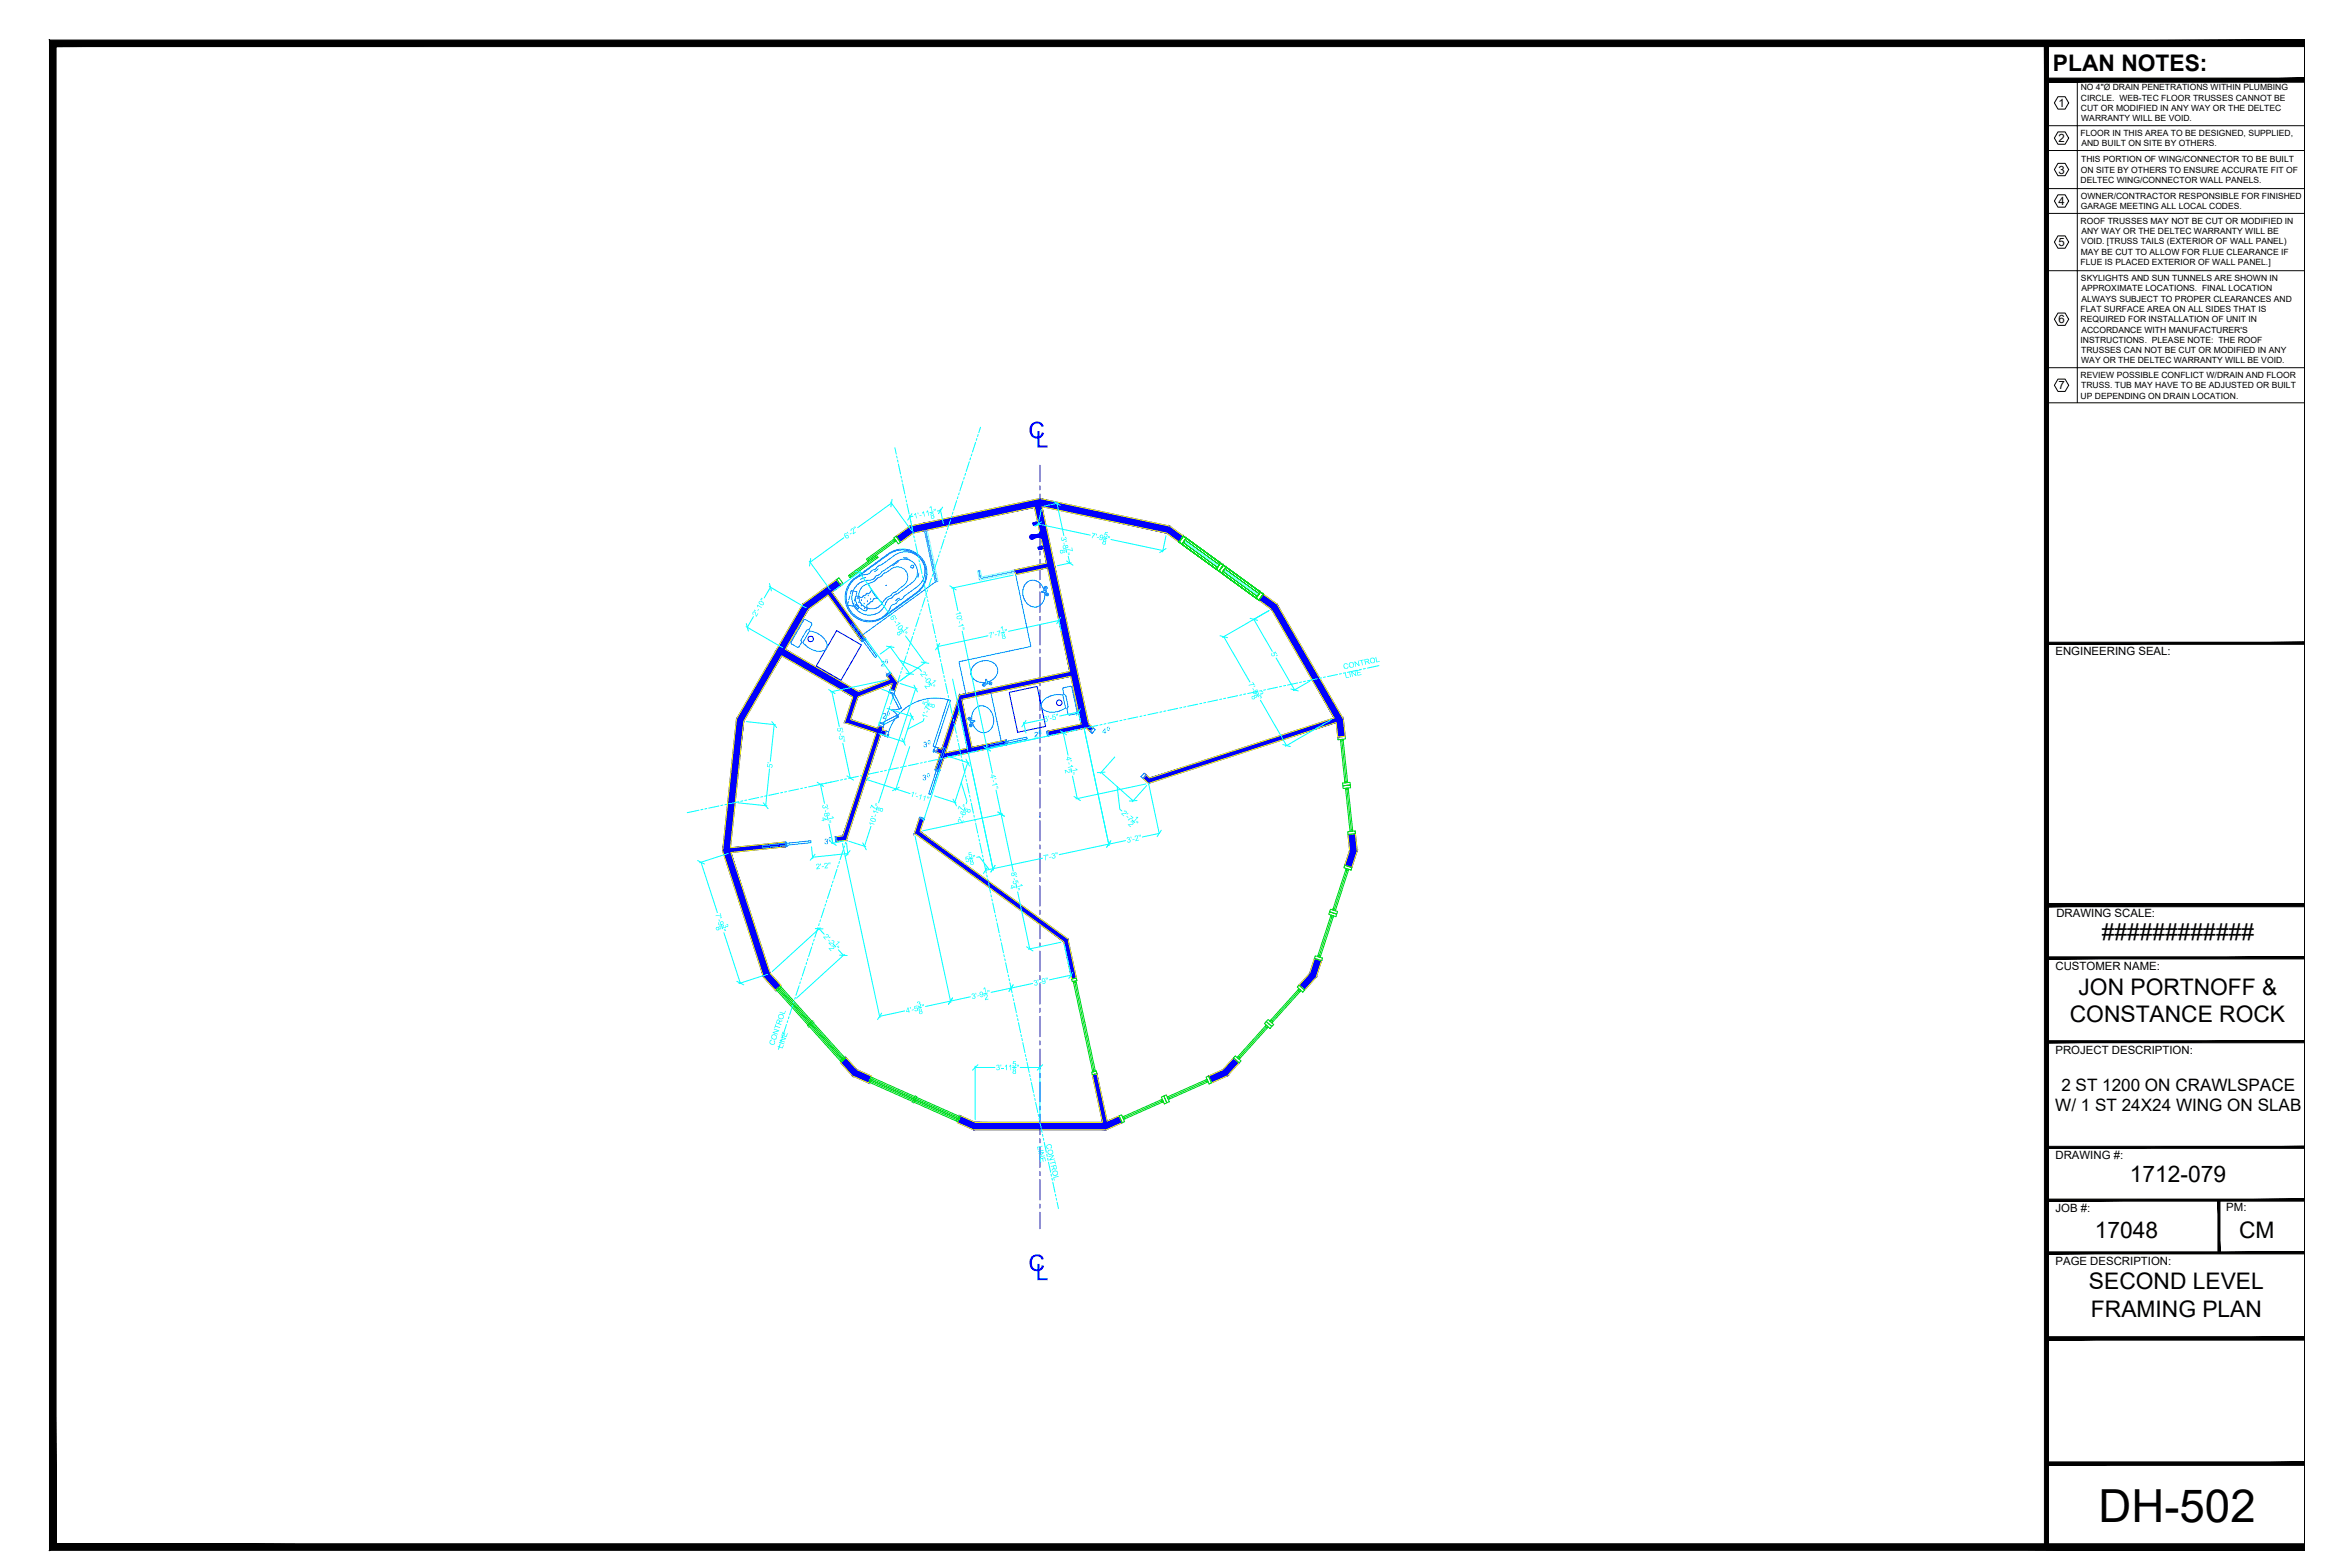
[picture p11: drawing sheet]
<svg xmlns="http://www.w3.org/2000/svg" width="914mm" height="610mm" viewBox="0 0 914 610" stroke-linecap="round" stroke-linejoin="round" font-family="sans-serif">
<defs><g id="words">
<text font-size="17.7" x="816.6" y="592">DH-502</text>
<g font-size="9.9" fill="#00f">
<text x="403" y="174.1">L</text>
<text x="403" y="498">L</text>
</g>
<g font-size="8.9">
<text x="798.8" y="27.7">PLAN NOTES:</text>
<text x="817.9" y="365.6">############</text>
<text x="808.8" y="386.9">JON PORTNOFF &amp;</text>
<text x="805.4" y="397.6">CONSTANCE ROCK</text>
<text x="828.7" y="459.8">1712-079</text>
<text x="815.2" y="481.6">17048</text>
<text x="871.2" y="481.4">CM</text>
<text x="812.8" y="501.6">SECOND LEVEL</text>
<text x="813.6" y="512.3">FRAMING PLAN</text>
</g>
<g font-size="6.7">
<text x="802.1" y="424.3">2 ST 1200 ON CRAWLSPACE</text>
<text x="799.7" y="432.3">W/ 1 ST 24X24 WING ON SLAB</text>
</g>
<g font-size="4.4">
<text x="800.9" y="41.6">1</text>
<text x="800.9" y="55.3">2</text>
<text x="800.9" y="67.5">3</text>
<text x="800.9" y="79.8">4</text>
<text x="800.9" y="95.7">5</text>
<text x="800.9" y="125.8">6</text>
<text x="800.9" y="151.5">7</text>
<text x="799.8" y="254.9">ENGINEERING SEAL:</text>
<text x="800.1" y="356.6">DRAWING SCALE:</text>
<text x="799.8" y="377.4">CUSTOMER NAME:</text>
<text x="799.8" y="409.9">PROJECT DESCRIPTION:</text>
<text x="799.8" y="451">DRAWING #:</text>
<text x="799.8" y="471.5">JOB #:</text>
<text x="866.3" y="471.2">PM:</text>
<text x="799.8" y="492">PAGE DESCRIPTION:</text>
</g>
<g font-size="3.3">
<text x="809.6" y="35.2">NO 4&quot;Ø DRAIN PENETRATIONS WITHIN PLUMBING</text>
<text x="809.7" y="39.2">CIRCLE. WEB-TEC FLOOR TRUSSES CANNOT BE</text>
<text x="809.7" y="43.2">CUT OR MODIFIED IN ANY WAY OR THE DELTEC</text>
<text x="809.8" y="47.3">WARRANTY WILL BE VOID.</text>
<text x="809.6" y="52.9">FLOOR IN THIS AREA TO BE DESIGNED, SUPPLIED,</text>
<text x="809.9" y="56.9">AND BUILT ON SITE BY OTHERS.</text>
<text x="809.8" y="63.1">THIS PORTION OF WING/CONNECTOR TO BE BUILT</text>
<text x="809.6" y="71.1">DELTEC WING/CONNECTOR WALL PANELS.</text>
<text x="809.7" y="67.1">ON SITE BY OTHERS TO ENSURE ACCURATE FIT OF</text>
<text x="809.7" y="77.4">OWNER/CONTRACTOR RESPONSIBLE FOR FINISHED</text>
<text x="809.7" y="81.4">GARAGE MEETING ALL LOCAL CODES.</text>
<text x="809.6" y="87">ROOF TRUSSES MAY NOT BE CUT OR MODIFIED IN</text>
<text x="809.9" y="95">VOID. [TRUSS TAILS (EXTERIOR OF WALL PANEL)</text>
<text x="809.9" y="91">ANY WAY OR THE DELTEC WARRANTY WILL BE</text>
<text x="809.6" y="99">MAY BE CUT TO ALLOW FOR FLUE CLEARANCE IF</text>
<text x="809.6" y="103">FLUE IS PLACED EXTERIOR OF WALL PANEL.]</text>
<text x="809.7" y="109.3">SKYLIGHTS AND SUN TUNNELS ARE SHOWN IN</text>
<text x="809.9" y="113.3">APPROXIMATE LOCATIONS. FINAL LOCATION</text>
<text x="809.9" y="117.3">ALWAYS SUBJECT TO PROPER CLEARANCES AND</text>
<text x="809.6" y="121.3">FLAT SURFACE AREA ON ALL SIDES THAT IS</text>
<text x="809.6" y="125.4">REQUIRED FOR INSTALLATION OF UNIT IN</text>
<text x="809.9" y="129.4">ACCORDANCE WITH MANUFACTURER'S</text>
<text x="809.6" y="133.4">INSTRUCTIONS. PLEASE NOTE: THE ROOF</text>
<text x="809.8" y="137.4">TRUSSES CAN NOT BE CUT OR MODIFIED IN ANY</text>
<text x="809.8" y="141.4">WAY OR THE DELTEC WARRANTY WILL BE VOID.</text>
<text x="809.6" y="147.1">REVIEW POSSIBLE CONFLICT W/DRAIN AND FLOOR</text>
<text x="809.6" y="155.1">UP DEPENDING ON DRAIN LOCATION.</text>
<text x="809.8" y="151.1">TRUSS. TUB MAY HAVE TO BE ADJUSTED OR BUILT</text>
</g>
<g font-size="3.3" fill="#0ff">
<text x="355.7" y="201.8" transform="rotate(-12 355.7 201.8)">1'-11 &quot;</text>
<text x="361.7" y="199.1" transform="rotate(-12 361.7 199.1)">1</text>
<text x="362.2" y="201.9" transform="rotate(-13 362.2 201.9)">8</text>
<text x="329.3" y="209.8" transform="rotate(-36 329.3 209.8)">6'-2&quot;</text>
<text x="412.7" y="209" transform="rotate(78 412.7 209)">3'-8</text>
<text x="424.4" y="209.3" transform="rotate(12 424.4 209.3)">7'-9</text>
<text x="429.3" y="208.9" transform="rotate(12 429.3 208.9)">5</text>
<text x="412.3" y="213.9" transform="rotate(78 412.3 213.9)">8</text>
<text x="414.1" y="215.3" transform="rotate(77 414.1 215.3)">&quot;</text>
<text x="415.1" y="213.3" transform="rotate(78 415.1 213.3)">7</text>
<text x="428.7" y="211.7" transform="rotate(12 428.7 211.7)">8</text>
<text x="430.6" y="210.6" transform="rotate(13 430.6 210.6)">&quot;</text>
<text x="371.7" y="238" transform="rotate(78 371.7 238)">10'-1&quot;</text>
<text x="294.3" y="240" transform="rotate(-60 294.3 240)">2'-10&quot;</text>
<text x="346.2" y="240.2" transform="rotate(54 346.2 240.2)">6'-10 &quot;</text>
<text x="351.1" y="244.6" transform="rotate(54 351.1 244.6)">1</text>
<text x="389.4" y="245.9" transform="rotate(-12 389.4 245.9)">1</text>
<text x="348.7" y="246.2" transform="rotate(54 348.7 246.2)">8</text>
<text x="385" y="248.3" transform="rotate(-12 385 248.3)">7'-7 &quot;</text>
<text x="389.9" y="248.7" transform="rotate(-12 389.9 248.7)">8</text>
<text x="494.3" y="254.2" transform="rotate(60 494.3 254.2)">5'</text>
<text x="358" y="262.2" transform="rotate(54 358 262.2)">2'-0 &quot;</text>
<text x="522.9" y="260.4" transform="rotate(-12 522.9 260.4)">CONTROL</text>
<text x="523.5" y="263.9" transform="rotate(-12 523.5 263.9)">LINE</text>
<text x="359.6" y="266.8" transform="rotate(54 359.6 266.8)">2</text>
<text x="361.9" y="265.2" transform="rotate(54 361.9 265.2)">1</text>
<text x="485.6" y="266.2" transform="rotate(60 485.6 266.2)">7'-8 &quot;</text>
<text x="489.2" y="269.6" transform="rotate(60 489.2 269.6)">3</text>
<text x="360.7" y="274.7" transform="rotate(-72 360.7 274.7)">5</text>
<text x="362.6" y="273.6" transform="rotate(-71 362.6 273.6)">&quot;</text>
<text x="363.4" y="275.6" transform="rotate(-72 363.4 275.6)">8</text>
<text x="486.7" y="271" transform="rotate(60 486.7 271)">8</text>
<text x="360.6" y="279.6" transform="rotate(-72 360.6 279.6)">1'-7</text>
<text x="406.4" y="280.9" transform="rotate(-12 406.4 280.9)">3'-5&quot;</text>
<text x="325.6" y="283.2" transform="rotate(78 325.6 283.2)">5'-5&quot;</text>
<text x="300.5" y="298.9" transform="rotate(-84 300.5 298.9)">5'</text>
<text x="414.2" y="299.4" transform="rotate(78 414.2 299.4)">2</text>
<text x="414.6" y="294.5" transform="rotate(78 414.6 294.5)">4'-1 &quot;</text>
<text x="417" y="298.9" transform="rotate(78 417 298.9)">1</text>
<text x="385.2" y="301.4" transform="rotate(78 385.2 301.4)">4'-1&quot;</text>
<text x="354" y="309.8" transform="rotate(18 354 309.8)">1'-11&quot;</text>
<text x="319.9" y="313.1" transform="rotate(78 319.9 313.1)">3'-8 &quot;</text>
<text x="322.3" y="317.6" transform="rotate(78 322.3 317.6)">1</text>
<text x="340.6" y="315.1" transform="rotate(-72 340.6 315.1)">7</text>
<text x="343.3" y="316" transform="rotate(-72 343.3 316)">8</text>
<text x="374.6" y="315.5" transform="rotate(-72 374.6 315.5)">7</text>
<text x="377.4" y="316.4" transform="rotate(-72 377.4 316.4)">8</text>
<text x="436.2" y="316.6" transform="rotate(41 436.2 316.6)">2'-7</text>
<text x="319.5" y="318.1" transform="rotate(78 319.5 318.1)">4</text>
<text x="340" y="321.6" transform="rotate(-72 340 321.6)">10'-1 &quot;</text>
<text x="374.5" y="320.4" transform="rotate(-72 374.5 320.4)">2'-6 &quot;</text>
<text x="438.8" y="320.8" transform="rotate(41 438.8 320.8)">2</text>
<text x="440.7" y="318.7" transform="rotate(41 440.7 318.7)">1</text>
<text x="440.9" y="320.8" transform="rotate(42 440.9 320.8)">&quot;</text>
<text x="438.6" y="327.9" transform="rotate(-12 438.6 327.9)">3'-2&quot;</text>
<text x="377" y="333.8" transform="rotate(-12 377 333.8)">5</text>
<text x="406.2" y="334.8" transform="rotate(-12 406.2 334.8)">7'-3&quot;</text>
<text x="317.6" y="338.2" transform="rotate(-6 317.6 338.2)">2'-2&quot;</text>
<text x="377.6" y="336.6" transform="rotate(-12 377.6 336.6)">8</text>
<text x="393.3" y="339.5" transform="rotate(78 393.3 339.5)">8'-5 &quot;</text>
<text x="392.9" y="344.5" transform="rotate(78 392.9 344.5)">4</text>
<text x="395.7" y="343.9" transform="rotate(78 395.7 343.9)">1</text>
<text x="278.3" y="355.7" transform="rotate(72 278.3 355.7)">7'-9</text>
<text x="281.1" y="359.8" transform="rotate(72 281.1 359.8)">3</text>
<text x="278.4" y="360.7" transform="rotate(72 278.4 360.7)">8</text>
<text x="280.2" y="361.8" transform="rotate(73 280.2 361.8)">&quot;</text>
<text x="320.2" y="364.5" transform="rotate(48 320.2 364.5)">2'-2</text>
<text x="322.3" y="368.9" transform="rotate(48 322.3 368.9)">2</text>
<text x="324.5" y="367.1" transform="rotate(47 324.5 367.1)">1</text>
<text x="324.5" y="369.2" transform="rotate(47 324.5 369.2)">&quot;</text>
<text x="402.4" y="383.5" transform="rotate(-12 402.4 383.5)">3'-9&quot;</text>
<text x="378.2" y="388.7" transform="rotate(-12 378.2 388.7)">3'-9</text>
<text x="382.6" y="386.3" transform="rotate(-12 382.6 386.3)">1</text>
<text x="383.2" y="389.1" transform="rotate(-13 383.2 389.1)">2</text>
<text x="384.5" y="387.4" transform="rotate(-13 384.5 387.4)">&quot;</text>
<text x="352.7" y="394.2" transform="rotate(-12 352.7 394.2)">4'-5 &quot;</text>
<text x="357" y="391.8" transform="rotate(-12 357 391.8)">3</text>
<text x="357.6" y="394.6" transform="rotate(-12 357.6 394.6)">8</text>
<text x="301.2" y="406.9" transform="rotate(-71 301.2 406.9)">CONTROL</text>
<text x="304.5" y="408.1" transform="rotate(-71 304.5 408.1)">LINE</text>
<text x="387.5" y="416.3">3'-11 &quot;</text>
<text x="393.9" y="414.9">5</text>
<text x="393.9" y="417.8">8</text>
<text x="403.5" y="446" transform="rotate(77 403.5 446)">LINE</text>
<text x="406.9" y="445.2" transform="rotate(77 406.9 445.2)">CONTROL</text>
</g>
<g font-size="3.3" fill="#007fff">
<text x="342.7" y="259.2">2</text>
<text x="343.3" y="279.5">2</text>
<text x="402.4" y="286.9">2</text>
<text x="428.9" y="285.5">4</text>
<text x="359.2" y="290.7">3</text>
<text x="358.9" y="303.5">3</text>
<text x="320.7" y="328.4">3</text>
</g>
<g font-size="2.5" fill="#007fff">
<text x="344.4" y="258">6</text>
<text x="345" y="278.3">0</text>
<text x="404.1" y="285.7">6</text>
<text x="430.6" y="284.3">0</text>
<text x="360.9" y="289.5">0</text>
<text x="360.6" y="302.4">0</text>
<text x="322.4" y="327.2">0</text>
</g>
</g></defs>
<g fill="none" stroke="#0d0" stroke-width=".39">
<path d="M337.1 217.5l11-7.9 .6 .8-10.9 8zM337.6 217.2l.6 .8M340.6 216.3l.6 .9M340.9 216.7l-10.1 7.3M347.6 209.9l.6 .8M347.8 209.3l.9-.7 1.7 2.4-.9 .6zM348 210.3l-10.1 7.3M458.8 210.9l15.5 11.3zM459.9 211.7h.1M460.4 211l13.4 9.6zM460.5 208.6h.1M460.5 208.6l15.5 11.2-1.7 2.4-15.5-11.3z"/>
<path d="M460.5 208.6l15.5 11.2-1.7 2.4 1.7-2.4M460.5 208.6l-1.7 2.3 1.7-2.3 15.5 11.2-1.7 2.4-15.5-11.3zM460.5 208.6l31 22.5M461 211.4h.1M461 210.1h.1M461 210.1l13.4 9.7-.6 .8-13.4-9.6zM461 210.1l13.4 9.7-.6 .8 .6-.8M461 210.1l-.6 .9 .6-.9 13.4 9.7-.6 .8-13.4-9.6zM461 210.1l13.4 9.7M461.6 209.3l-1.7 2.4 1.7-2.4M461.6 209.3l13.3 9.7-1.7 2.4-13.3-9.7 1.7-2.4 13.3 9.7-1.7 2.4 1.7-2.4-1.7 2.4-13.3-9.7zM461.6 209.3h.1"/>
<path d="M461.6 210.5l-.6 .9 .6-.9M461.6 210.5l12.2 8.9-.6 .9-12.2-8.9 .6-.9 12.2 8.9-.6 .9 .6-.9-.6 .9-12.2-8.9zM461.6 210.5h.1M473.8 219.4h.1M474.4 219.8h.1M474.9 219h.1M476 219.8h.1M476 219.8l15.5 11.3-1.7 2.4-15.5-11.3zM476 219.8l15.5 11.3-1.7 2.4 1.7-2.4M476 219.8l-1.7 2.4 1.7-2.4 15.5 11.3-1.7 2.4-15.5-11.3zM325.6 225.4l.8-.6 1.7 2.4-.8 .6zM330.1 223.9l10.9-7.9 .6 .9-10.9 7.9z"/>
<path d="M330.5 223.6l.7 .9M473.2 221.4h.1M473.2 220.3h.1M474.3 222.2l15.5 11.3zM475.4 223h.1M475.9 222.2l13.4 9.7zM476.5 222.6h.1M476.6 221.4h.1M476.6 221.4l13.3 9.7-.6 .8-13.4-9.7zM476.6 221.4l13.3 9.7-.6 .8 .6-.8M476.6 221.4l-.7 .8 .7-.8 13.3 9.7-.6 .8-13.4-9.7zM476.6 221.4l13.3 9.7"/>
<path d="M477.1 220.6l-1.7 2.4 1.7-2.4M477.1 220.6l13.3 9.7-1.7 2.4-13.3-9.7 1.7-2.4 13.3 9.7-1.7 2.4 1.7-2.4-1.7 2.4-13.3-9.7zM477.1 220.6h.1M477.1 221.8l-.6 .8 .6-.8M477.1 221.8l12.2 8.9-.6 .8-12.2-8.9 .6-.8 12.2 8.9-.6 .8 .6-.8-.6 .8-12.2-8.9zM477.1 221.8h.1M488.7 232.7h.1M488.7 231.5h.1M489.3 230.7h.1M489.9 231.1h.1M490.4 230.3h.1M491.5 231.1h.1"/>
<path d="M520.5 286.8l2.9-.4 .1 1.1-2.9 .3zM521.6 287.7l1-.1 1.8 16.8-1.1 .2zM522.1 288.2l1.7 15.8M522.7 288.1l-1.1 .1M522.4 304.6l2.9-.3 .1 1.1-2.9 .3zM522.5 305.7l2.9-.3 .1 1-2.9 .4zM523.6 306.6l1-.1 1.8 16.9-1.1 .1zM524.1 307.1l1.7 15.8M524.3 303.9l-1 .1M524.7 307.1l-1.1 .1M523.3 336.6l2.7 .9-.3 1-2.8-.9zM523.6 338.4l1.1 .3"/>
<path d="M523.8 337.9l1 .3-5.2 16.1-1-.3zM524.1 338.5l-4.9 15.1M524.4 323.6l2.9-.3 .1 1-2.9 .3zM526.3 322.9l-1 .1M517.4 354.7l2.7 .9-.3 1-2.8-.9zM517.7 353.7l2.8 .9-.4 1-2.7-.9zM517.8 356.5l1 .3M517.9 356l1 .3-5.2 16.1-1-.3zM518.3 356.7l-5 15.1M518.7 353.5l1 .3M511.8 371.8l2.8 .9-.4 1-2.7-.9zM512.8 371.6l1.1 .3"/>
<path d="M302 385l.8-.7 25.3 28.1-.8 .7zM302.8 385l24.6 27.4M302.8 384.3l.8-.7 25.3 28.1-.8 .7zM303.6 384.4l24.6 27.3M303.9 384l-1.5 1.4M316.3 397.1l-2.1 2M316.8 397.6l-2.2 2M417 380.9l1.8-.4 .2 1-1.8 .4zM417.6 381.8l1-.2 7.6 35.2-1 .2zM418.2 382.2l7.4 34.2M418.8 382.1l-1.1 .2M492.4 399.2l.7 .7"/>
<path d="M492.7 398.8l.8 .7-11.4 12.6-.7-.7zM492.7 397.4l2.2 1.9-.7 .8-2.2-1.9zM492.7 399.5l-10.6 11.8M493.4 396.6l2.2 2-.7 .7-2.2-1.9zM494.5 396.8l.8 .7M505.1 385l.8 .7M505.5 384.6l.7 .7-11.3 12.6-.8-.7zM505.5 383.2l2.1 2-.7 .8-2.1-2zM505.5 385.4l-10.6 11.8M328.6 411.3l-1.6 1.4M338.6 420l34.5 15.4-.4 1-34.6-15.4zM339 419l34.5 15.4-.4 1-34.5-15.4z"/>
<path d="M339.3 419.7l33.5 15M339.5 419.2l-.9 2M424.8 417.1l1.8-.4 .2 1-1.8 .4zM426.1 416.2l-1 .3M469.3 419l1-.4 1.1 2.7-.9 .4zM480.7 410.8l2.1 1.9-.7 .8-2.1-1.9zM481.7 411l.8 .7M338.8 420.7l33.6 15M356.1 426.2l-1.2 2.7M356.7 426.5l-1.1 2.7M373.1 434.2l-.9 1.9M435.4 434.1l1-.4 1.2 2.6-1 .5z"/>
<path d="M436.8 434.5l15.5-6.9 .4 1-15.5 6.9zM437.3 434.3l.4 1M451.8 427.8l.4 1M451.9 426.8l1-.4 1.1 2.6-.9 .5zM452 428.3l-14.5 6.5M452.9 426.4l.9-.5 1.2 2.7-1 .4zM454.2 426.8l15.5-6.9 .4 1-15.5 6.8zM454.7 426.6l.4 .9M469.2 420.1l.4 1M469.4 420.6l-14.5 6.4"/>
</g>
<g fill="#00f" stroke="#00f" stroke-width=".39">
<path d="M366.9 293.1l1-.2z"/>
<path d="M373.6 272.2l.6-.1-.5 1.1z"/>
<path d="M480 411.6l-4.1 4.5 6.2-2.6zM475.9 416.1l6.2-2.6-4.5 5z"/>
<path d="M509.6 378.7l-4.1 4.5 6.6-3zM505.5 383.2l6.6-3-4.5 5z"/>
<path d="M511.5 372.8l-1.9 5.9 4.6-5zM514.2 373.7l-2.1 6.5-2.5-1.5z"/>
<path d="M525.1 330.8l-1.8 5.8 4.8-5.5zM528.1 331.1l-2.1 6.4-2.7-.9z"/>
<path d="M524.5 324.6l.6 6.2 2.3-6.5zM527.4 324.3l.7 6.8-3-.3z"/>
<path d="M520.4 280.1l-.5 .9 .6 5.8zM520.4 280.1l.6 6.6-.5 .1z"/>
<path d="M520.4 280.1l.6 6.6 1.7-7zM522.7 279.7l.7 6.7-2.4 .3z"/>
<path d="M494.7 237l24.4 42.3-23.9-42.8zM495.2 236.5l25.2 43.6-1.3-.8z"/>
<path d="M495.2 236.5l25.2 43.6-23.5-45.1zM496.9 235l25.8 44.7-2.3 .4z"/>
<path d="M491.5 231.1l-1.7 2.4 4.9 3.5zM491.5 231.1l5.4 3.9-2.2 2z"/>
<path d="M455.1 204.7l-1.2 2.7 4.9 3.5zM455.1 204.7l5.4 3.9-1.7 2.3z"/>
<path d="M404.3 196.5l1.1 .6 48.5 10.3zM404.3 196.5l49.8 10.6-.2 .3z"/>
<path d="M404.6 193.9l-.3 2.6 49.8 10.6zM404.6 193.9l50.5 10.8-1 2.4z"/>
<path d="M360.2 205.8l.6 .4 41.7-8.8zM360.2 205.8l44.1-9.3-1.8 .9z"/>
<path d="M360 205.7l44.3-9.2zM360 205.7l44.3-9.4z"/>
<path d="M359.1 203.6l.9 2.1 44.3-9.4zM359.1 203.6l45.5-9.7-.3 2.4z"/>
<path d="M355.1 206.8l.2 .6 4.4-1zM355.1 206.8l4.9-1.1-.3 .7z"/>
<path d="M354.1 204.7l1 2.1 4.9-1.1zM354.1 204.7l5-1.1 .9 2.1z"/>
<path d="M348.7 208.6l1.7 2.4 4.9-3.6zM348.7 208.6l5.4-3.9 1.2 2.7z"/>
<path d="M322.2 230.4h1.5l3.6-2.6zM322.2 230.4l4.6-3.3 .5 .7z"/>
<path d="M320.5 229.1l1.7 1.3 4.6-3.3zM320.5 229.1l5.1-3.7 1.2 1.7z"/>
<path d="M314 236.4l.6 .6 7.6-5.5zM314 236.4l8.2-6v1.1z"/>
<path d="M312.4 235l1.6 1.4 8.2-6zM312.4 235l8.1-5.9 1.7 1.3z"/>
<path d="M314.6 237l-10.6 16.9 1.6-1.3zM314 236.5l.6 .5-10.6 16.9z"/>
<path d="M314 236.5l-12.4 17.1 2.4 .3zM312.4 235l1.6 1.5-12.4 17.1z"/>
<path d="M304.1 255.1l-15.4 25.3 .7 .2zM304 253.9l.1 1.2-15.4 25.3z"/>
<path d="M304 253.9l-17.4 25.8 2.1 .7zM301.6 253.6l2.4 .3-17.4 25.8z"/>
<path d="M289.4 280.6l-5.9 50.2 .7-1zM288.8 280.4l.6 .2-5.9 50.2z"/>
<path d="M288.8 280.4l-7.6 50.7 2.3-.3zM286.6 279.7l2.2 .7-7.6 50.7z"/>
<path d="M284.4 331.6l14.8 47.4 .5-.3zM283.5 330.8l.9 .8 14.8 47.4z"/>
<path d="M283.5 330.8l13.6 49.4 2.1-1.2zM281.2 331.1l2.3-.3 13.6 49.4z"/>
<path d="M299.7 378.7l2 6.6 2.2-2zM297.1 380.2l2.6-1.5 2 6.6z"/>
<path d="M329.2 411.4l2.5 7.1 1.7-2.4zM327 413.4l2.2-2 2.5 7.1z"/>
<path d="M333.4 416.1l4.6 5.2 1.1-2.6zM333.4 416.1l4.6 5.2-6.3-2.8z"/>
<path d="M373.7 434.1l5.1 5.4 .6-2.9zM373.7 434.1l5.1 5.4-6.3-2.8z"/>
<path d="M379.4 436.6l50.6 .6-1-.6zM379.4 436.6l50.6 .6h-50.7z"/>
<path d="M379.3 437.2l51.1 2.3-.4-2.3zM379.3 437.2l51.1 2.3h-51.6z"/>
<path d="M430.8 436.2l4.9-1.5-.3-.6zM430.8 436.2l4.9-1.5-5.7 2.5z"/>
<path d="M430 437.2l6.6-.4-.9-2.1zM430 437.2l6.6-.4-6.2 2.7z"/>
<path d="M470.3 418.6l7.3-.1-1.7-2.4zM470.3 418.6l7.3-.1-6.2 2.8z"/>
<path d="M425 418.1l4 18.5-3.1-18.7zM425.9 417.9l4.1 19.3-1-.6z"/>
<path d="M425.9 417.9l4.1 19.3-3.2-19.5zM426.8 417.7l4 18.5-.8 1z"/>
<path d="M413.9 366.3l3.1 14.6-1.5-15.6zM415.5 365.3l3.3 15.2-1.8 .4z"/>
<path d="M355.8 324.2l58.1 42.1-55.9-42.9zM358 323.4l57.5 41.9-1.6 1z"/>
<path d="M284.2 329.8l21.4-1.3-.2-.9zM284.2 329.8l21.4-1.3-22.1 2.3z"/>
<path d="M283.5 330.8l22.2-1.4-.1-.9zM283.5 330.8l22.2-1.4-21.3 2.2z"/>
<path d="M325.5 325.5l3.8 1.4-1.4-1.7zM325.5 325.5l3.8 1.4-3.6 .4z"/>
<path d="M305.6 252.6l27.5 17.8 1-1.4zM304.2 253.7l1.4-1.1 27.5 17.8z"/>
<path d="M304.2 253.7l28.6 16.9 .3-.2zM304 253.9l.2-.2 28.6 16.9z"/>
<path d="M304 253.9l27.9 17.2 .9-.5zM304 253.9l27.9 17.2-27.8-16z"/>
<path d="M345.1 263l1 1.3-.7-1.5zM345.4 262.8l1.8 2.5-1.1-1z"/>
<path d="M345.4 262.8l1.8 2.5-.6-3.4zM346.6 261.9l2.6 3.7-2-.3z"/>
<path d="M322.2 230.4v1.1l12.9 17.8zM322.2 230.4l13.5 18.5-.6 .4z"/>
<path d="M322.2 230.4l13.5 18.5-12-18.5zM323.7 230.4l12.9 17.8-.9 .7z"/>
<path d="M407.8 285.1l.3 1.2 14.5-3.1zM407.8 285.1l14.4-3 .4 1.1z"/>
<path d="M407.7 284.4l.1 .7 14.4-3zM407.7 284.4l13-2.7 1.5 .4z"/>
<path d="M377.1 291.4l-.3 1.5 14.7-3.1zM377.1 291.4l14.1-3 .3 1.4z"/>
<path d="M377.1 291.4l14.1-3-13 2.3zM378.2 290.7l12.9-2.7 .1 .4z"/>
<path d="M367 293.6l.3 1.3 9.5-2zM367 293.6l10.1-2.2-.3 1.5z"/>
<path d="M366.9 293.1l.1 .5 10.1-2.2zM366.9 293.1l9.5-2 .7 .3z"/>
<path d="M373.5 271.6l.1 .6 43-9.1zM373.5 271.6l43.8-9.3-.7 .8z"/>
<path d="M373.3 270.4l.2 1.2 43.8-9.3zM373.3 270.4l43-9.2 1 1.1z"/>
<path d="M357.7 318.3l-1.9 5.9 3.7-5.4zM359.5 318.8l-1.5 4.6-2.2 .8z"/>
<path d="M365.9 293.2l-2 6 3-6.1zM366.9 293.1l-2.1 6.3-.9-.2z"/>
<path d="M366.9 293.1l-2.1 6.3 2.5-4.5zM367.3 294.9l-1.6 4.8-.9-.3z"/>
<path d="M373.3 270.4l-6.9 21.1 7.2-19.1zM373.6 272.4l-6.7 20.7-.5-1.6z"/>
<path d="M373.6 272.4l-6.7 20.7 6.8-19.9zM373.7 273.2l-6.4 19.8-.4 .1z"/>
<path d="M373.7 273.2l-6.4 19.8 6-16.6zM373.3 276.4l-5.4 16.5-.6 .1z"/>
<path d="M364.5 292.3l-.1 .4 1.5 .5zM364.5 292.3l2.4 .8-1 .1z"/>
<path d="M364.9 290.9l-.4 1.4 2.4 .8zM364.9 290.9l1.5 .6 .5 1.6z"/>
<path d="M342.1 284.5l.6 1.2 1.5 .5zM342.1 284.5l2.4 .8-.3 .9z"/>
<path d="M342.1 284.5l2.4 .8-1.2-1.4zM343.3 283.9l1.5 .5-.3 .9z"/>
<path d="M328.6 281.1l12.3 4-11.1-4.6zM329.8 280.5l12.3 4-1.2 .6z"/>
<path d="M329.8 280.5l12.3 4-11.1-4.6zM331 279.9l10.5 3.4 .6 1.2z"/>
<path d="M447.1 303.9l-.2 .9 73-23.8zM447.1 303.9l73.3-23.8-.5 .9z"/>
<path d="M447.4 302.7l-.3 1.2 73.3-23.8zM447.4 302.7l71.7-23.4 1.3 .8z"/>
<path d="M373.5 274.7l-.2 1.7 3.1 14.7zM373.5 274.7l3.6 16.7-.7-.3z"/>
<path d="M373.7 273.2l-.2 1.5 3.6 16.7zM373.7 273.2l3.8 17.9-.4 .3z"/>
<path d="M374.2 272.1l-.5 1.1 3.8 17.9zM374.2 272.1l4 18.6-.7 .4z"/>
<path d="M417.3 262.3l-.7 .8 4.1 18.6zM417.3 262.3l4.2 19.6-.8-.2z"/>
<path d="M417.3 262.3l4.2 19.6-3.6-19.6zM417.9 262.3l4.3 19.8-.7-.2z"/>
<path d="M417.9 262.3l4.3 19.8-2.7-19.6zM419.5 262.5l4.1 19.1-1.4 .5z"/>
<path d="M408.3 220.1l-.7 .8 8.7 40.3zM408.3 220.1l9 42.2-1-1.1z"/>
<path d="M408.3 220.1l9 42.2-6.9-42zM410.4 220.3l9.1 42.2-2.2-.2z"/>
<path d="M402.5 197.4l4.7 21.7-3.9-22.1zM403.3 197l5 23.1-1.1-1z"/>
<path d="M403.3 197l5 23.1-4-23.6zM404.3 196.5l5.1 23.7-1.1-.1z"/>
<path d="M404.3 196.5l5.1 23.7-4-23.1zM405.4 197.1l5 23.2-1-.1z"/>
<path d="M446 301.4l-1.3 1.4 2.2 2zM446 301.4l1.4 1.3-.5 2.1z"/>
<path d="M422.2 282.1l.4 1.1 1.6 1.4zM422.2 282.1l2.4 2-.4 .5z"/>
<path d="M422.2 282.1l2.4 2-1-2.5zM423.6 281.6l1.8 1.6-.8 .9z"/>
<path d="M395.2 222.9l.1 .6 12.3-2.6zM395.2 222.9l13.1-2.8-.7 .8z"/>
<path d="M395.1 222.7l13.2-2.6zM395.1 222.7l13.2-2.6z"/>
<path d="M394.9 221.7l.2 1 13-2.7zM394.9 221.7l12.3-2.6 .9 .9z"/>
</g>
<g fill="none" stroke="#ff0" stroke-width=".39">
<path d="M359.7 206.4l-4.4 1-4.9 3.6-1.7-2.4 5.4-3.9 50.5-10.8 50.5 10.8 5.4 3.9-1.7 2.3-4.9-3.5-48.5-10.3 18.2 84.5 1.8 1.6-1.2 1.4-1.6-1.4-14.5 3.1-.4-1.9 13-2.7-4.1-18.6-42.4 9 4 18.6 12.9-2.7 .4 1.8-24.2 5.1-1.6 4.8-1.8-.5 2-6-1.5-.5 .5-1.8 1.5 .6 6.9-21.1 43-9.2-8.7-40.3-12.3 2.6-.2-.8M360.8 206.2l41.7-8.8 4.7 21.7-12.3 2.6M491.5 231.1l5.4 3.9 25.8 44.7 .7 6.7-2.9 .4-.6-5.8-73 23.8-2.2-2 1.3-1.4 1.4 1.3 71.7-23.4-24.4-42.3-4.9-3.5zM331 279.9l10.5 3.4M334.1 269l-28.5-16.4 9-15.6 7.6-5.5 12.9 17.8 1.5-1.1-12.9-17.8 3.6-2.6-1.7-2.4-13.2 9.6-25.8 44.7-5.4 51.4 15.9 49.1 4.6 5.1 2.2-2-4.2-4.6-15.3-47.1 21.3-2.2-.3-1.8-21.2 2.2 5.2-49.2 14.7-25.5 27.8 16M346.1 264.3l-1-1.3 1.5-1.1 2.6 3.7M373.3 276.4l3.1 14.7-8.5 1.8zM328.6 281.1l12.3 4M343.3 283.9l1.5 .5-.6 1.8-1.5-.5M357.7 318.3l1.8 .5-1.5 4.6 57.5 41.9 3.3 15.2-1.8 .4-3.1-14.6-58.1-42.1zM327.9 325.2l-2.4 .3 .2 1.8 3.6-.4M524.5 324.6l2.9-.3 .7 6.8-2.1 6.4-2.7-.9 1.8-5.8z"/>
<path d="M511.5 372.8l2.7 .9-2.1 6.5-4.5 5-2.1-2 4.1-4.5zM327 413.4l2.2-2 4.2 4.7 5.7 2.6-1.1 2.6-6.3-2.8zM470.3 418.6l5.6-2.5 4.1-4.5 2.1 1.9-4.5 5-6.2 2.8zM373.7 434.1l5.7 2.5h49.6l-4-18.5 1.8-.4 4 18.5 4.6-2.1 1.2 2.7-6.2 2.7h-51.6l-6.3-2.8z"/>
</g>
<path d="M405.4 197.1l-.8-.2-2.1 .5M360.8 206.2l-1.1 .2M323.7 230.4l-1.5 1.1M305.6 252.6l-1.5 2.5M519.1 279.3l.8 1.7M284.2 329.8l-.1 1 .3 .8M430.8 436.2l-1 .4h-.8" fill="none" stroke="#ff7f00" stroke-width=".39"/>
<g fill="none" stroke="#00f" stroke-width=".39">
<path d="M404.6 181v6.4M404.6 189v1.6M404.6 192.2v7.9M401 208.8l.2 .1M401 208.6l.2 .2M401 209.2l.6 .2M401.1 208.9l.2 .3M401.1 208.7l.1 .3M401.1 208.5l.1 .1M401.2 208.5h.1M401.2 208.7v.1M401.2 209.3v.1"/>
<path d="M401.2 209.1l-.1 .2M401.4 208.4l-.2 .1M401.4 209.3l-.1 .2M401.4 208.3l.1 .1M401.4 209.5h.1M401.5 208.3l-.1 .1M401.6 208.3h.1M401.6 208.5l3-.6-3 .7M401.6 208.3a.62 .62 0 0 0-.7 .7 .62 .62 0 0 0 1 .5M401.6 209.5h.1M401.7 208.3a.59 .59 0 0 0-.5 .7 .59 .59 0 0 0 .7 .5M401.7 208.3l2.9-.6-2.9 .6"/>
<path d="M401.8 208.3a.6 .6 0 0 0-.4 .7 .6 .6 0 0 0 .6 .4 .59 .59 0 0 1-.7-.4 .59 .59 0 0 1 .5-.7 .6 .6 0 0 0-.4 .6 .6 .6 0 0 0 .6 .5 .7 .7 0 0 1-.2-1.1 .63 .63 0 0 0-.3 .6 .63 .63 0 0 0 .5 .5M401.9 209.5h.1M401.9 203.4v.3M401.9 203.7l.2 .7M402 208.2a.79 .79 0 0 0-1.1 .3 .79 .79 0 0 0 .2 1.1 .79 .79 0 0 0 1.1-.2M402 203.9l1.4-.3-1.4 .3M402.1 204.1v.3M402.2 208.2a.94 .94 0 0 0-1.4 .2 .94 .94 0 0 0 .3 1.3 .94 .94 0 0 0 1.3-.4M403.3 203.3l.2 .6M403.3 203.3l-.1-.3-1.3 .4M403.3 203.3l-1.3 .4M403.5 203.9v.3l-1.4 .2"/>
<path d="M403.5 203.9l-1.5 .2M403.5 204h.1M403.5 204l-1.4 .1M403.9 212.9l.1 .2M403.9 203.1l-2 .6M404 213.1v.4M404 213.4l1.4-.3zM404 213.5l.1 .3M404.1 203.8l-.6 .2M404.6 207.8l-2.9 .6M404.6 201.7v1.6M404.6 204.9v7.9"/>
<path d="M404.6 214.4v1.6M404.6 217.6v7.9M404.7 208.1l-3.1 .7M404.7 206.9l.6 2.6a3.1 3.1 0 0 1-.6-2.6zM404.7 208.4l-3.1 .6M404.7 208.5l-3 .7M404.8 208.6l-3 .7M404.8 208.7l-3 .7M404.8 208.8l-2.9 .6M404.8 208.8l-2.9 .7M405.3 212.6l-1.4 .3M405.3 212.6h.1"/>
<path d="M405.3 212.6l.1 .1M405.3 212.6l-1.3 .5M405.4 212.7v.3M405.4 212.7l-1.4 .5M405.4 213.1l.1 .3M405.5 213.4v.2l-1.4 .2M405.5 213.4l-1.5 .1M405.9 212.5l-.5 .2M406.1 213.3l-2.1 .2 .1 .3M404.6 227.1v1.6M404.6 230.3v7.9M404.6 239.8v1.6"/>
<path d="M325.6 245.3l9.6 5.6-8 13.8-9.6-5.6zM404.6 243v7.9M404.6 252.5v1.6M404.6 255.7v7.9M392.7 269.4l10.9-2.4 3.3 15.6-10.9 2.3zM404.6 265.2v1.6M404.6 268.4v7.9M404.6 277.9v1.6M404.6 281.1v7.9M404.6 290.6v1.6M404.6 293.8v7.9M404.6 318.1h.1"/>
<path d="M404.6 303.3v1.6M404.6 306.5v7.9M404.6 316v1.6M404.6 319.2v7.9M404.6 328.7v1.6M404.6 331.9v7.9M404.6 341.4v1.6M404.6 344.6v7.9M404.6 354.1v1.6M404.6 357.3v7.9M404.6 366.8v1.6M404.6 370v7.9"/>
<path d="M404.6 382.7v7.9M404.6 392.2v1.6M404.6 395.4v7.9M404.6 404.9v1.6M404.6 408.1v7.9M404.6 417.6v1.6M404.6 420.8v7.9M404.6 430.3v1.6M404.6 433.5v7.9M404.6 443v1.6M404.6 446.2v7.9M404.6 455.7v1.6"/>
<path d="M404.6 458.9v7.9M404.6 468.4v1.6M404.6 471.6v6.4"/>
<circle cx="315.5" cy="248.6" r="1.07"/>
<circle cx="412.2" cy="273.4" r="1.07"/>
</g>
<g fill="none" stroke="#007fff" stroke-width=".39">
<path d="M348 216.1a7.5 7.5 0 0 1 10.5 1.7 7.5 7.5 0 0 1-1.6 10.5l-4.9 3.5a3.9 3.9 0 0 1-2.6 2 3.2 3.2 0 0 1-2.4 1.7l-.3 .3a8.2 8.2 0 0 1-3.2 4.1M348 216.1l-4.8 3.5a4.1 4.1 0 0 0-2.7 1.9 3.1 3.1 0 0 0-2.4 1.7l-.3 .2a8.3 8.3 0 0 0-5 1.8M349.2 218.3l-5.9 4-1.6 1.4a2.19 2.19 0 0 0-1.7 1.5l-1.1 .4a6.8 6.8 0 0 0-7.4 5.9 6.8 6.8 0 0 0 5.6 7.7 6.8 6.8 0 0 0 7.9-5.2 2.69 2.69 0 0 1 2-1.4l.3-.2a3 3 0 0 1 2.2-1.5l5.6-4.4a5.1 5.1 0 0 0 .9-6.9 5.1 5.1 0 0 0-6.8-1.3M349.6 218.5l-2.3 1.6M351.5 216.9l1.8 .3M359.7 206.4l4.3 20-28.3 20.5M330.1 234.1l-.3 1.3 2.1 .4 .4-1.2M330.7 231.8l-.4 1.5M330.9 231l.3-1.2 2.3 .4-.4 1.3M331.7 225.7l14.1-10.4a9.5 9.5 0 0 1 13.1 2.2 9.5 9.5 0 0 1-2 13.1l-13.2 9.6a9.5 9.5 0 0 1-12.7-1.7 9.5 9.5 0 0 1 .7-12.8zM332.8 232.8a5.1 5.1 0 0 0 4.3 4.8l.3-.5-.1-1.3M332.9 232.3l-.4 1.5"/>
<path d="M333.3 235.4l-.4-.2-.2 .4 1.1 1.3 .2-.5-.7-1M333.6 232.9h.1M333.6 231.9l-.6 .1-.2 .8M334.2 234.4h.1M335.1 235.8h.1M335.2 233.7h.1M335.6 225l-.8 .4M336.2 235h.1M336.2 231.6l-.1 .1a1.3 1.3 0 0 1-2.2 .3l-.3-.1M336.4 236.8h.1M336.5 232.7h.1M336.8 224.7l-.8 .2"/>
<path d="M337.5 234.1h.1M337.8 231.8h.1M338.8 233.2h.1M339.1 229.6a1.75 1.75 0 0 1-2 1.4l-.3 .5-.5 .2M340.1 232.9l-.2 .1a1.43 1.43 0 0 1-1.3 1.3l-.4 .6-.8 .4-.1 .4M341.3 232.6l-1.2 .3M341.7 221.2l-.5 .6-.9 .5M346.9 231.4l-1.9 1.2-1.7 2M350 232.7l-.7 .2-.7 .8M352.5 222.1a4 4 0 0 0-5.4-1l-5.2 3.6a8.7 8.7 0 0 1-5 2.7 5 5 0 0 0-1.5 7.8 5 5 0 0 0 7.9-.6l-3.2-3.5-2.2-4.1M352.5 222.2a4 4 0 0 1-.7 5.4l-5 3.8M356.4 230.7a9.2 9.2 0 0 0 2.2-13 9.2 9.2 0 0 0-13-1.9l-12.5 9.1a9.2 9.2 0 0 0-2.1 12.8 9.2 9.2 0 0 0 12.9 2.1l12.5-9.1"/>
<path d="M357.5 222.9l-.3 1.8M398 229.7a5.2 5.2 0 0 0 5.7 6.3 4.8 4.8 0 0 0 2.7-5.6M402.7 225.8l2.2 1.4 1.4 2.6M402.8 225.8a4 4 0 0 0-4.8 3.9M405.3 230.1l1.4-.4 .4 .2-.3 .5h-1.4zM315.9 243l-1.1 1.9-.9 .2-2.3 4 .3 .8-1.2 1.9h-.5l-2.4-1.5v-.5l5.1-8.8 .6 .1 2.2 1.2 .2 .7M318.4 246.5l1.8 1.4M318.4 246.5l-3.4-1-2.6 4.4a7.6 7.6 0 0 0 8.6 3 3.2 3.2 0 0 0-.8-5M331.3 243l.5-.4 9.4 12.8-.6 .4zM335.1 249.3l1.5-1.1 .4 .5-1.5 1.1zM378.7 259.1a5.6 5.6 0 0 1 9.3 .7 4.3 4.3 0 0 1-2.1 4.8M378.8 259.1l-.9 1.6"/>
<path d="M344.8 262.6l1.5-1.1 .3 .4-1.5 1.1zM368.9 272.2l.9 .3-5.9 18.1-.9-.3zM369.8 272.5a19.1 19.1 0 0 0-24 12.2M377.9 260.8a4.4 4.4 0 0 0 5.7 4.6M383.6 264.3l.3 .1 .5 1.3-.3 .4-.5-.3zM385.6 269.7l4 18.6M385.8 264.6l-1.6 .7M405.7 275.8l1.6 .9M405.7 275.8a2.99 2.99 0 0 1 1.8-4.5l2.9-1 3.1 .1 1.1 5-3.2 1.5M413.5 268.2l.4 1.9 .8 .4 .9 4.5-.5 .7 .6 2.3 .5 .2 2.5-.5M416.4 267l.7 .4 2 9.6-.4 .7M416.4 267l-2.5 .5-.4 .6"/>
<path d="M344.8 284.4l1 .3-.6 1.8-1-.3zM345.5 285.6l.3 .1-.3 1-.3-.1zM363.3 291.4l.3 .1-.3 1-.3-.1zM363.9 290.6l1 .3-.5 1.8-1.1-.3zM363.9 299.2l1.8 .5-.2 .5-1.7-.5zM367.3 290.8l.6 .2-5.9 18.1-.6-.2zM378.2 280.4a4.2 4.2 0 0 1 1.1-4.5 4.2 4.2 0 0 1 4.6-.8 5.7 5.7 0 0 1 0 9.8 4.6 4.6 0 0 1-5.6-3.9M379.2 280.7v-.4l-1.4 .1-.3 .5 .4 .3M379.2 280.7l-1.2 .5M384 290.1l15.5-3.3 .2 .7-15.6 3.3zM391.1 288l.5-.1 .4 1.8-.5 .1zM407.2 284.6l.5-.2 .4 1.9-.5 .1z"/>
<path d="M425.4 283.2l.8 .7-1.2 1.4-.8-.7zM357.9 317.8l1.7 .6-.1 .4-1.8-.5zM445.2 300.7l.8 .7-1.3 1.4-.7-.7zM296.6 329.1l18.9-2 .1 .7-19 2zM305.4 327.6l.6-.1 .2 1.9h-.5zM324.9 325.5h.6l.2 1.8-.6 .1z"/>
<circle cx="355" cy="220.4" r=".58"/>
<circle cx="406.9" cy="228.7" r=".18"/>
<circle cx="406.9" cy="228.7" r=".56"/>
<circle cx="407.4" cy="231.3" r=".18"/>
<circle cx="407.4" cy="231.3" r=".56"/>
<circle cx="377.2" cy="279.6" r=".18"/>
<circle cx="377.2" cy="279.6" r=".56"/>
<circle cx="382.8" cy="266.4" r=".18"/>
<circle cx="382.8" cy="266.4" r=".56"/>
<circle cx="385.4" cy="265.9" r=".18"/>
<circle cx="385.4" cy="265.9" r=".56"/>
<circle cx="377.7" cy="282.2" r=".18"/>
<circle cx="377.7" cy="282.2" r=".56"/>
</g>
<path d="M461.2 211h.1M461.2 211l12.3 8.9-12.3-8.9M461.3 210.9l12.2 9zM461.3 210.9h.1M473.5 219.9h.1M473.6 219.8l-12.3-8.9 12.3 8.9M476.8 222.3h.1M476.8 222.3l12.2 8.9-12.2-8.9M476.8 222.2l12.3 8.9zM476.8 222.2h.1M489 231.2h.1M489.1 231.1l-12.3-8.9 12.3 8.9" fill="none" stroke="#7fdfff" stroke-width=".39"/>
<path d="M360.8 206.2l4.2 20-.5 .1-4.3-20 4.3 20-.5 .1-4.3-20M394.9 221.7l-12.9 2.8-.6-2.6-.5 .1 .6 3.1-.6-3.1-.5 .1 .7 3.6 14-3M395 222.2l-13.5 2.9 13.5-2.9" fill="none" stroke="#7fbfff" stroke-width=".39"/>
<g fill="none" stroke="#0ff" stroke-width=".39">
<path d="M348.2 174.2l.5 2.4M348.9 177.4l.2 .8M349.2 179l.2 .8M377.2 179.6l-1.3 3.8M377.6 178.1l-.2 .8M378.2 176.6l-.3 .8M379.6 172.1l-1.2 3.8M380.1 170.6l-.2 .7M380.6 169.1l-.2 .7M381.5 166.2l-.7 2.1M346.6 195.3l8.1 11.2M346.9 195.7l-13.2 9.6"/>
<path d="M347.1 194.3l-.5 2.9M349.6 180.5l.8 3.9M350.6 185.2l.1 .8M350.9 186.7l.2 .8M351.2 188.3l.9 3.9M352.2 192.9l.2 .8M352.6 194.5l.1 .8M352.9 196.1l.9 3.8M370.8 199.3l-.3 .7M372.3 194.7l-1.3 3.8M372.8 193.2l-.3 .8M373.2 191.7l-.2 .8"/>
<path d="M374.7 187.2l-1.2 3.8M375.2 185.7l-.2 .7M375.7 184.2l-.3 .7M405.2 198.1l-1.3 6.3M410 195l2.5 1.6M411.3 195.8l2.6 12.6M411.8 195.7l-5.3 1.2M314.9 218.3l8.2 11.2M315.5 217.2l-.5 3M328.3 209.2l-13.1 9.5M353.9 200.7l.2 .8M354.2 202.3l.2 .7"/>
<path d="M354.6 203.8l.8 3.9M355.6 208.5l.1 .7M355.9 210l.2 .8M356.2 211.6l.9 3.9M357.2 216.2l.2 .8M357.6 217.8l.2 .8M357.9 219.3l.8 3.9M364.9 217.4l-1.2 3.8M365.4 215.9l-.3 .7M365.9 214.4l-.3 .7M367.4 209.8l-1.3 3.8M367.8 208.3l-.2 .8"/>
<path d="M368.3 206.8l-.2 .8M369.8 202.3l-1.2 3.8M370.3 200.8l-.3 .7M404 203.9l20.2 4.3M405.2 203.1l-2.5 1.6M415 218.2l2.5 1.7M415.7 216.4l.5 2.6M416.8 218.9l-5.3 1.2M432.3 209.9l20.2 4.3M453.7 208.4l-1.3 6.3M453.7 213.4l-2.5 1.6M293.2 239.9l-2.4 4.1"/>
<path d="M299.3 228.2l14.4 8.3M299.4 227l.8 2.9M299.8 228.5l-2.4 4.1M332.9 222.4l2.9 .5M334.3 222.6l12.2 16.8M334.8 222.3l-10.3 7.5M358 238.5l-.2 .8M358.5 237l-.2 .8M358.9 224l.2 .8M359.3 225.5l.1 .8M359.6 227.1l.8 3.9M360 232.5l-1.2 3.8"/>
<path d="M360.5 231l-.3 .7M360.6 231.8l.2 .7M360.9 233.3l.2 .8M361 229.5l-.3 .7M361.2 234.9l.9 3.8M362.3 239.5l.1 .8M362.5 224.9l-1.3 3.8M362.9 223.4l-.2 .8M363.4 221.9l-.2 .8M493.8 237.5l-18.1 10.5M290.3 243.8l14.4 8.3M290.4 242.6l.8 2.9"/>
<path d="M336.6 248.2l10 13.7M344.9 251.4l3 .5M346.4 251.6l7.6 10.5M346.8 251.3l-4.3 3.2M350.2 256.9l7.7 3.4 .6 .9M351.2 259.7l-.3 .7M352.4 247.4l7.5 10.4M352.6 255.1l-1.2 3.8M353.1 253.6l-.2 .8M353.6 252.1l-.2 .8M355.1 247.6l-1.2 3.8M355.6 246.1l-.3 .7"/>
<path d="M356.1 244.6l-.3 .7M357.5 240l-1.2 3.8M358.4 257.6l3 .4M360.3 257.5l-10.2 7.5M362.6 241.1l.1 .7M362.9 242.6l.9 3.9M363.9 247.3l.2 .8M364.3 248.8l.1 .8M364.6 250.4l.8 3.9M365.6 255l.2 .8M365.9 256.6l.2 .8M366.3 258.1l.8 3.9"/>
<path d="M474.7 247.3l2.9 .8M476.2 247.7l10.1 17.6M486.4 240.5l2.9 .8M487.9 240.9l7.1 12.5M496.5 256l7.2 12.4M322.4 268.2l2.5 1.7M323.7 269.1l2.9 13.5M345 264.5l-21.8 4.7M345.3 277.8l-1.2 3.8M346.3 274.8l-.3 .7M347.7 270.2l-1.2 3.8M348.2 268.7l-.2 .8"/>
<path d="M348.7 267.2l-.2 .8M350.2 262.7l-1.2 3.8M350.3 265.9l6.5 2.1M350.7 261.2l-.3 .7M352.5 261.9l3 .4M355.6 266.5l1.4 2.7M356.3 267.9l-14.4 44.4M367.3 262.8l.1 .8M367.6 264.3l.2 .8M367.9 265.9l.9 3.9M368.9 270.6l.2 .7M369.3 272.1l.1 .8"/>
<path d="M369.6 273.6l.8 3.9M370.6 278.3l.2 .8M370.7 264.2l5.8 27.7M370.9 279.9l.2 .7M438.1 279.9l-.8 .1M442.8 278.9l-3.9 .8M444.3 278.6l-.8 .1M445.9 278.2l-.8 .2M450.5 277.2l-3.8 .9M452.1 276.9l-.8 .2M453.6 276.6l-.7 .1M458.3 275.6l-3.9 .8"/>
<path d="M459.8 275.3l-.7 .1M461.4 274.9l-.8 .2M466.1 273.9l-3.9 .9M467.6 273.6l-.8 .2M469.2 273.3l-.8 .1M473.8 272.3l-3.9 .8M475.4 272l-.8 .1M476.9 271.6l-.8 .2M481.6 270.6l-3.9 .9M483.1 270.3l-.7 .2M484.7 270l-.8 .1M490.4 272.4l10.2 17.6"/>
<path d="M497.1 267.3l-3.9 .9M498.7 267l-.8 .2M500.2 266.7l-.8 .1M502.3 268l2.9 .8M504.9 265.7l-3.9 .8M506.4 265.4l-.8 .1M508 265l-.8 .2M509.6 265l-6.3 3.7M512.6 264l-3.8 .9M514.2 263.7l-.8 .2M515.7 263.4l-.7 .1M518.2 279.9l-18 10.4"/>
<path d="M520.4 262.4l-3.9 .8M522 262.1l-.8 .1M290.4 280.7l11.4 1.2M299.4 299.2l-1.5 14.2M300.3 280.7l1.9 2.3M301.2 281.9l-1.5 14.3M327.9 289.1l2.9 13.6M338.4 298.9l-.2 .8M338.9 297.4l-.2 .8M340.9 291.4l-.3 .7M341.3 289.9l-.2 .7M342.4 286.7l-5.7 17.5"/>
<path d="M342.8 285.3l-1.2 3.8M343.3 283.8l-.2 .8M343.8 282.3l-.2 .8M344.9 299.7l-.8 .2M349.6 298.7l-3.9 .8M351.1 298.4l-.7 .1M352.7 298l-.8 .2M354 290.5l-5.6 16.9M357.3 297l-3.8 .9M358.9 296.7l-.8 .2M360.5 296.4l-.8 .2M365.1 295.4l-3.9 .8"/>
<path d="M365.9 299.2l-6.6 20.1M366.7 295.1l-.8 .1M368.2 294.7l-.8 .2M368.6 294.1l8.5 2.7M371.3 281.4l.8 3.9M372.3 286.1l.1 .8M372.6 287.6l.2 .8M372.9 293.7l-3.9 .9M372.9 289.2l.9 3.9M373.9 293.8l.2 .8M374.3 295.4l.1 .8M374.4 293.4l-.8 .2"/>
<path d="M374.6 296.9l.8 3.9M375.9 295.3l1.3 2.7M376 293.1l-.8 .2M376.5 296.7l-5 15.5M380.6 292.1l-3.8 .8 9.7 45.6M382.2 291.8l-.8 .1M383.7 291.4l-.7 .2M388.4 290.4l-3.9 .9M390 290.1l-.8 .2M391.5 289.8l-.8 .1M396.2 288.8l-3.9 .8M397.7 288.5l-.7 .1"/>
<path d="M399.3 288.1l-.8 .2M403.9 287.1l-3.8 .9M405.5 286.8l-.8 .2M407 286.5l-.7 .1M411.7 285.5l-3.9 .8M413.3 285.2l-.8 .1M414.8 284.8l-.8 .2M419.5 283.8l-3.9 .9M421 283.5l-.8 .2M422.6 283.2l-.8 .1 9.7 45.6M427.2 282.2l-3.9 .8M428.8 281.9l-.8 .1"/>
<path d="M430.3 281.5l-.8 .2M435 280.5l-3.9 .9M436.6 280.2l-.8 .2M499.2 289.7l2.9 .7M271.9 315.2l-4.5 1M273.5 314.9l-.8 .1M275 314.5l-.7 .2M279.7 313.5l-3.9 .9M281.3 313.2l-.8 .2M282.8 312.9l-.8 .1M287.1 312.3l11.3 1.2M287.5 311.9l-3.9 .8"/>
<path d="M289 311.6l-.8 .1M290.6 311.2l-.8 .2M295.2 310.2l-3.8 .9M296.8 309.9l-.8 .2M297 312.3l1.9 2.3M298.3 309.6l-.7 .1M303 308.6l-3.9 .8M304.5 308.3l-.7 .1M306.1 307.9l-.8 .2M310.8 306.9l-3.9 .9M312.3 306.6l-.8 .2M313.9 306.3l-.8 .2"/>
<path d="M318 304.3l2.5 1.7M318.5 305.3l-3.9 .8M320.1 305l-.8 .1 1.5 7.4M321.6 304.6l-.7 .2M326.3 303.6l-7.6 1.7M327.8 303.3l-.7 .2M329.4 303l-.8 .2M329.6 301.9l2.5 1.6M333 315.5l-1.2 3.8M333.5 314l-.2 .8M334 312.5l-.3 .8M334 302l-3.8 .8"/>
<path d="M335.5 308l-1.3 3.7M335.6 301.7l-.8 .1M336 306.5l-.3 .7M336.4 305l-.2 .7M337 303.2l17.1 5.5M337.2 301.3l-.8 .2M338.4 302.5l-2.7 1.4M341.8 300.3l-3.9 .9M343.4 300l-.8 .2M349.9 306.2l-2.6 1.4M363.6 309.6l8.4 2.7M370.8 310.9l1.4 2.6"/>
<path d="M374 304.4l2.3 7.3-.4 1M375.6 301.6l.2 .8M375.9 303.2l.2 .7M376.3 304.7l.8 3.9M377.3 309.4l.1 .7M377.6 310.9l.2 .8M377.9 312.5l.9 3.8M378.9 317.1l.2 .8M379.3 318.7l.1 .8M446.9 304.8l4.2 19.4-6.6 1.4M271.4 334.8l2.7 1.3M272.8 335.4l6.3 19.6"/>
<path d="M283.4 332l-11.1 3.6M315.8 329.4l.4 4.6M317.1 332.3l-1.9 2.4M322.5 320.6l1.6 7.4M322.8 327.2l2.6 1.7M325.7 338.2l-1.3 3.8M326.2 336.7l-.3 .7M326.6 335.2l-.2 .7M327.8 328.2l14.6 67.7M328.1 330.6l-1.2 3.8M328.3 327.2l-4.7 1M328.6 329.1l-.2 .8"/>
<path d="M329.1 327.6l-.3 .8M329.4 328l.5 4.6M329.9 332l-13.7 1.5M330.3 327.3l6.6 2.1M330.6 323.1l-1.3 3.8M330.8 330.9l-1.9 2.3M331.1 321.6l-.3 .7M331.5 320.1l-.2 .7M335.7 327.9l1.4 2.7M338.9 321.5l-2.5 7.7M356 325.2l14 64.8M379.6 320.2l.8 3.9"/>
<path d="M380.1 333.5l1-.2 3.8 5M380.6 324.9l.2 .8M381 326.4l.1 .8M381.3 328l.8 3.9M382.3 332.6l.2 .8M382.6 334.2l.2 .8M382.9 335.8l.9 3.8M387.2 336.7l-1.7 2.5M405.6 333.9l-22.2 4.7M432.2 327.1l-1.6 2.6M438 327l-25.9 5.5M451.9 323l-1.6 2.5"/>
<path d="M318.8 359.3l-.3 .8M319.3 357.8l-.3 .8M320.8 353.3l-1.3 3.7M321.2 351.8l-.2 .7M321.7 350.3l-.2 .7M323.2 345.7l-1.2 3.8M323.7 344.2l-.3 .8M324.2 342.7l-.3 .8M384 340.4l.1 .8M384.3 342l.1 .7M384.6 343.5l.9 3.9M385.6 348.2l.2 .7"/>
<path d="M385.9 349.7l.2 .8M386.3 351.3l.8 3.8M387.3 355.9l.1 .8M387.6 357.5l.2 .8M388 359l.8 3.9M281.7 362.8l6.4 19.6M298.7 379l-11.2 3.6M313.4 375.9l-1.2 3.8M313.9 374.4l-.3 .8M314.4 372.9l-.3 .8M315.8 368.4l-1.2 3.8M316.3 366.9l-.2 .7"/>
<path d="M316.8 365.4l-.2 .7M317.2 361.2l3 .2M318.3 360.8l-1.2 3.8M318.7 361.3l2 2.1M319.1 360.9l-18.6 17.1M326.2 369.5l2 2.2M326.7 371.6l3 .1M328.6 371.3l-18.7 17M389 363.7l.1 .8M389.3 365.2l.2 .8M389.6 366.8l.9 3.9M390.6 371.4l.2 .8"/>
<path d="M391 373l.1 .8M391.3 374.6l.8 3.8M392.3 379.2l.2 .8M414.1 367.4l2.7 12.5M416.7 379.4l-8.4 1.8M417.5 378.1l-1.6 2.5M286.7 381.8l2.7 1.3M308.5 391l-1.3 3.8M309 389.5l-.3 .8M309.5 388l-.3 .8M310.9 383.5l-1.2 3.8M311.4 382l-.2 .7"/>
<path d="M311.9 380.5l-.2 .7M343.1 394.1l-1.6 2.5M352 393.3l-9.7 2.1M370.7 388.2l-1.7 2.5M377.6 387.8l-17.5 3.7M392.6 380.8l.2 .7M393 382.3l.8 3.9M394 387l.1 .7M394.2 383.1l-1.6 2.5M394.3 388.5l.2 .8M394.6 390.1l.9 3.8M395.6 394.7l.2 .8"/>
<path d="M396 396.3l.1 .8M396.3 397.8l.8 3.9M401.8 382.6l-16.2 3.5M379.4 414.7v20.9M379.4 415.3h7.7M380.5 414.2l-2.1 2.1M397 415.3h7.6M397.3 402.5l.2 .8M397.6 404l.2 .8M398 405.6l.8 3.9M399 410.2l.1 .8M399.3 411.8l.2 .8"/>
<path d="M399.6 413.3l.9 3.9M400.6 418l.2 .8M401 419.6l.1 .7M404.6 414.7v20.9M405.7 414.2l-2.1 2.1M401.3 421.1l.8 3.9M402.3 425.8l.2 .7M402.6 427.3l.2 .8M403 428.9l.8 3.9M404 433.5l.1 .8M404.3 435.1l.2 .7M404.6 436.6l.9 3.9"/>
<path d="M405.6 441.3l.2 .8M406 442.8l.1 .8M409.7 459.9l.8 3.9M410.6 464.6l.2 .7M411 466.1l.2 .8M411.3 467.7l.6 2.4"/>
</g>
<path d="M375.7 333.4l1-.3 .1 .3-.9 .2 .1 .5 .5-.2 .5 .3 .1 .6-.3 .5-.6 .1-.4-.4 .2-.2 .6 .3 .2-.6-.3-.3-.8 .3z" fill="#0ff"/>
<g fill="none" stroke="#0ff" stroke-width=".39">
<path d="M354.8 199.8l-1.6 2.6M365.9 198l1.2 5.8M366 198.6l-1.3 .2M366.8 197.3l-1.6 2.5M353.9 200.6l1.2 5.8M355.3 200.8l-1.3 .3M369.6 227.9l2.5 1.6M370.8 228.7l1.9 8.9M394.2 223.7l-23.9 5.1M364.7 251l1 4.5M365.6 250.3l-1.6 2.5M374.4 245.5l11.7 55.2"/>
<path d="M384.4 247.3l-19.6 4.2M411.9 240.9l.9 4.5M412 241.4l-19.6 4.2M412.8 240.1l-1.6 2.6M343.2 268.2l2.9 1M345.2 275.6l10.1 3.3M346.4 268.2l-4.5 14.1M354.1 277.4l1.4 2.6M354.8 278.7l-3.2 9.9M359.5 279.5l-.3 1-6 3.1M405.8 279.9l-7.4 1.6M419.5 276.5l.9 4.2"/>
<path d="M419.6 277l-7.3 1.6M420.5 275.7l-1.7 2.5M342 285.4l10.1 3.3M350.9 287.2l1.4 2.7M382.9 290.5l2.5 1.6M398.3 281l.9 4.2M399.2 280.3l-1.6 2.5M407.6 286.4l-24 5.1M412.5 284.2l2.5 1.7M413.7 285.1l1.9 8.7M433.8 294.5l-5.7 6.4M387.6 307.3l6.6 31.6"/>
<path d="M388.3 315.9l2.5 1.6-2.5-1.6M390.1 316.6l-31.1 6.6M417.3 301.9l1.9 8.7M417.9 309.8l2.5 1.7M428.4 300.5l12.5 11M430 300.4l-3 .2M434.7 306l1 8.8 .8 .7M442.4 311.4l-3 .2M445.9 305l-27.3 5.8M446.2 305.5l-5.6 6.4M384.3 337.3l-1.7 2.5M387.2 336.7l-1.7 2.5"/>
<path d="M396 347l4.7 22.1M399.4 368.3l2.5 1.7M412.8 366.6l-12.6 2.7"/>
</g>
<g fill="#00f" stroke="#00f" stroke-width=".39">
<path d="M347.2 265.3v.6z"/>
<path d="M340.9 285.1l-13 40.1 14.2-40.7zM342.1 284.5l-13.5 41.6-.7-.9z"/>
<path d="M342.1 284.5l-13.5 41.6 14.1-40.4zM342.7 285.7l-13.4 41.2-.7-.8z"/>
<path d="M341.9 282.3l-.4 1 1.2-.7zM341.5 283.3l1.2-.7-.6 1.9z"/>
<path d="M342.7 282.6l-.6 1.9 1.5-1.6zM343.6 282.9l-.3 1-1.2 .6z"/>
<path d="M347.4 265.4l-1 2.8 2.8-2.6zM346.4 268.2l2.8-2.6-1 3.2z"/>
<path d="M333.8 271.1l-3.9 9.4 1.1-.6zM333.1 270.4l.7 .7-3.9 9.4z"/>
<path d="M333.1 270.4l-4.5 10.7 1.3-.6zM331.9 271.1l1.2-.7-4.5 10.7z"/>
<path d="M333.5 270.7l.3 .4 13.4-5.2zM333.5 270.7l13.7-5.4v.6z"/>
<path d="M333.1 270.4l.4 .3 13.7-5.4zM333.1 270.4l13.8-5.4 .3 .3z"/>
<path d="M334.1 269l-1 1.4 13.8-5.4zM334.1 269l12-4.7 .8 .7z"/>
</g>
<path d="M331.9 271.1l-3.3 10M346.1 264.3l-12 4.7M349.2 265.6l-1 3.2-1.8-.6 .8-2.3-13.4 5.2-2.8 8.8M340.9 285.1l-13 40.1M341.5 283.3l.4-1 1.7 .6-.3 1M342.7 285.7l-13.4 41.2" fill="none" stroke="#ff0" stroke-width=".39"/>
<path d="M395.2 223.5l5.9 28-28 5.9 2.8 13M345.9 275.8l2.4 1.5 1.3 1.7M346 269.2l1 .3-.1 .3-1-.3zM346.4 268.2l1.8 .6-.3 1-1.8-.6zM347 270.2l.9-.4 2.9 5.6-.9 .5zM350.7 275.5l-2 .6-2.8-.3M342.2 280.9l1 .4-.1 .3-1-.4zM342.2 281.3l1.8 .6-.4 1-1.7-.6zM343.5 281l5.7-2.8 .4 .8-5.6 2.9z" fill="none" stroke="#007fff" stroke-width=".39"/>
<g fill="none" stroke="#000" stroke-width=".39">
<path d="M20.5 16.9h775.8v584.9h-775.8v-584.9v584.9h775.8v-584.9zM896.8 17.8h-100.5v13.4h100.5h-100.7v125.5h100.7M800.8 37.6h2.7l1.4 2.4-1.4 2.4h-2.7l-1.4-2.4zM808.3 31.2v125.5M796.1 48.9h100.7M796.1 58.6h100.7M800.8 51.3h2.7l1.4 2.4-1.4 2.4h-2.7l-1.4-2.4zM796.1 73.4h100.7M800.8 63.5h2.7l1.4 2.5-1.4 2.4h-2.7l-1.4-2.4zM800.8 75.8h2.7l1.4 2.4-1.4 2.4h-2.7l-1.4-2.4zM796.1 83h100.7M800.8 91.8h2.7l1.4 2.4-1.4 2.4h-2.7l-1.4-2.4z"/>
<path d="M796.1 105.3h100.7M800.8 121.8h2.7l1.4 2.4-1.4 2.4h-2.7l-1.4-2.4zM796.1 143.1h100.7M800.8 147.5h2.7l1.4 2.4-1.4 2.4h-2.7l-1.4-2.4zM896.8 520.2h-100.2v48.6h100.2"/>
</g>
<g fill="#000" stroke="#000" stroke-width=".39">
<path d="M795.5 16.9l1.6 584.9v-584.9zM795.5 16.9l1.6 584.9h-1.6z"/>
<path d="M896.7 18.1l.1 582.5zM896.7 18.1l.1 582.5z"/>
<path d="M795.7 32h101.1v-1.6zM795.7 30.4h101.1l-101.1 1.6z"/>
<path d="M796.3 250.6h100.5v-.8zM796.3 249.8h100.5l-100.5 .8z"/>
<path d="M795.7 16.9v337.3h1.2zM795.7 16.9h1.2v337.3z"/>
<path d="M796.6 351.5v1.2l100.2-1.2zM796.6 352.7l100.2-1.2v1.2z"/>
<path d="M796.6 372.2v.8l100.2-.8zM796.6 373l100.2-.8v.8z"/>
<path d="M796.6 405.7h100.2v-.8zM796.6 404.9h100.2l-100.2 .8z"/>
<path d="M796.6 445.9v.8l100.2-.8zM796.6 446.7l100.2-.8v.8z"/>
<path d="M863 466.9l.8 20.5v-20.5zM863 466.9l.8 20.5h-.8z"/>
<path d="M796.6 467.3h100.2v-.8zM796.6 466.5h100.2l-100.2 .8z"/>
<path d="M796.6 487.8h100.2v-.8zM796.6 487h100.2l-100.2 .8z"/>
<path d="M796.6 521.3h100.2v-1.2zM796.6 520.1h100.2l-100.2 1.2z"/>
<path d="M796.3 570h100.5v-1.2zM796.3 568.8h100.5l-100.5 1.2z"/>
<path d="M19.3 15.6v587.5l2.5-2.5zM19.3 15.6l2.5 2.5v582.5zM19.3 15.6l2.5 2.5 875-2.5zM21.8 18.1l875-2.5-.1 2.5zM896.8 15.6l-.1 2.5z"/>
<path d="M896.7 600.6l.1 2.5zM21.8 600.6h874.9l.1 2.5zM19.3 603.1h877.5l-875-2.5z"/>
</g>
<use href="#words"/>
</svg>
